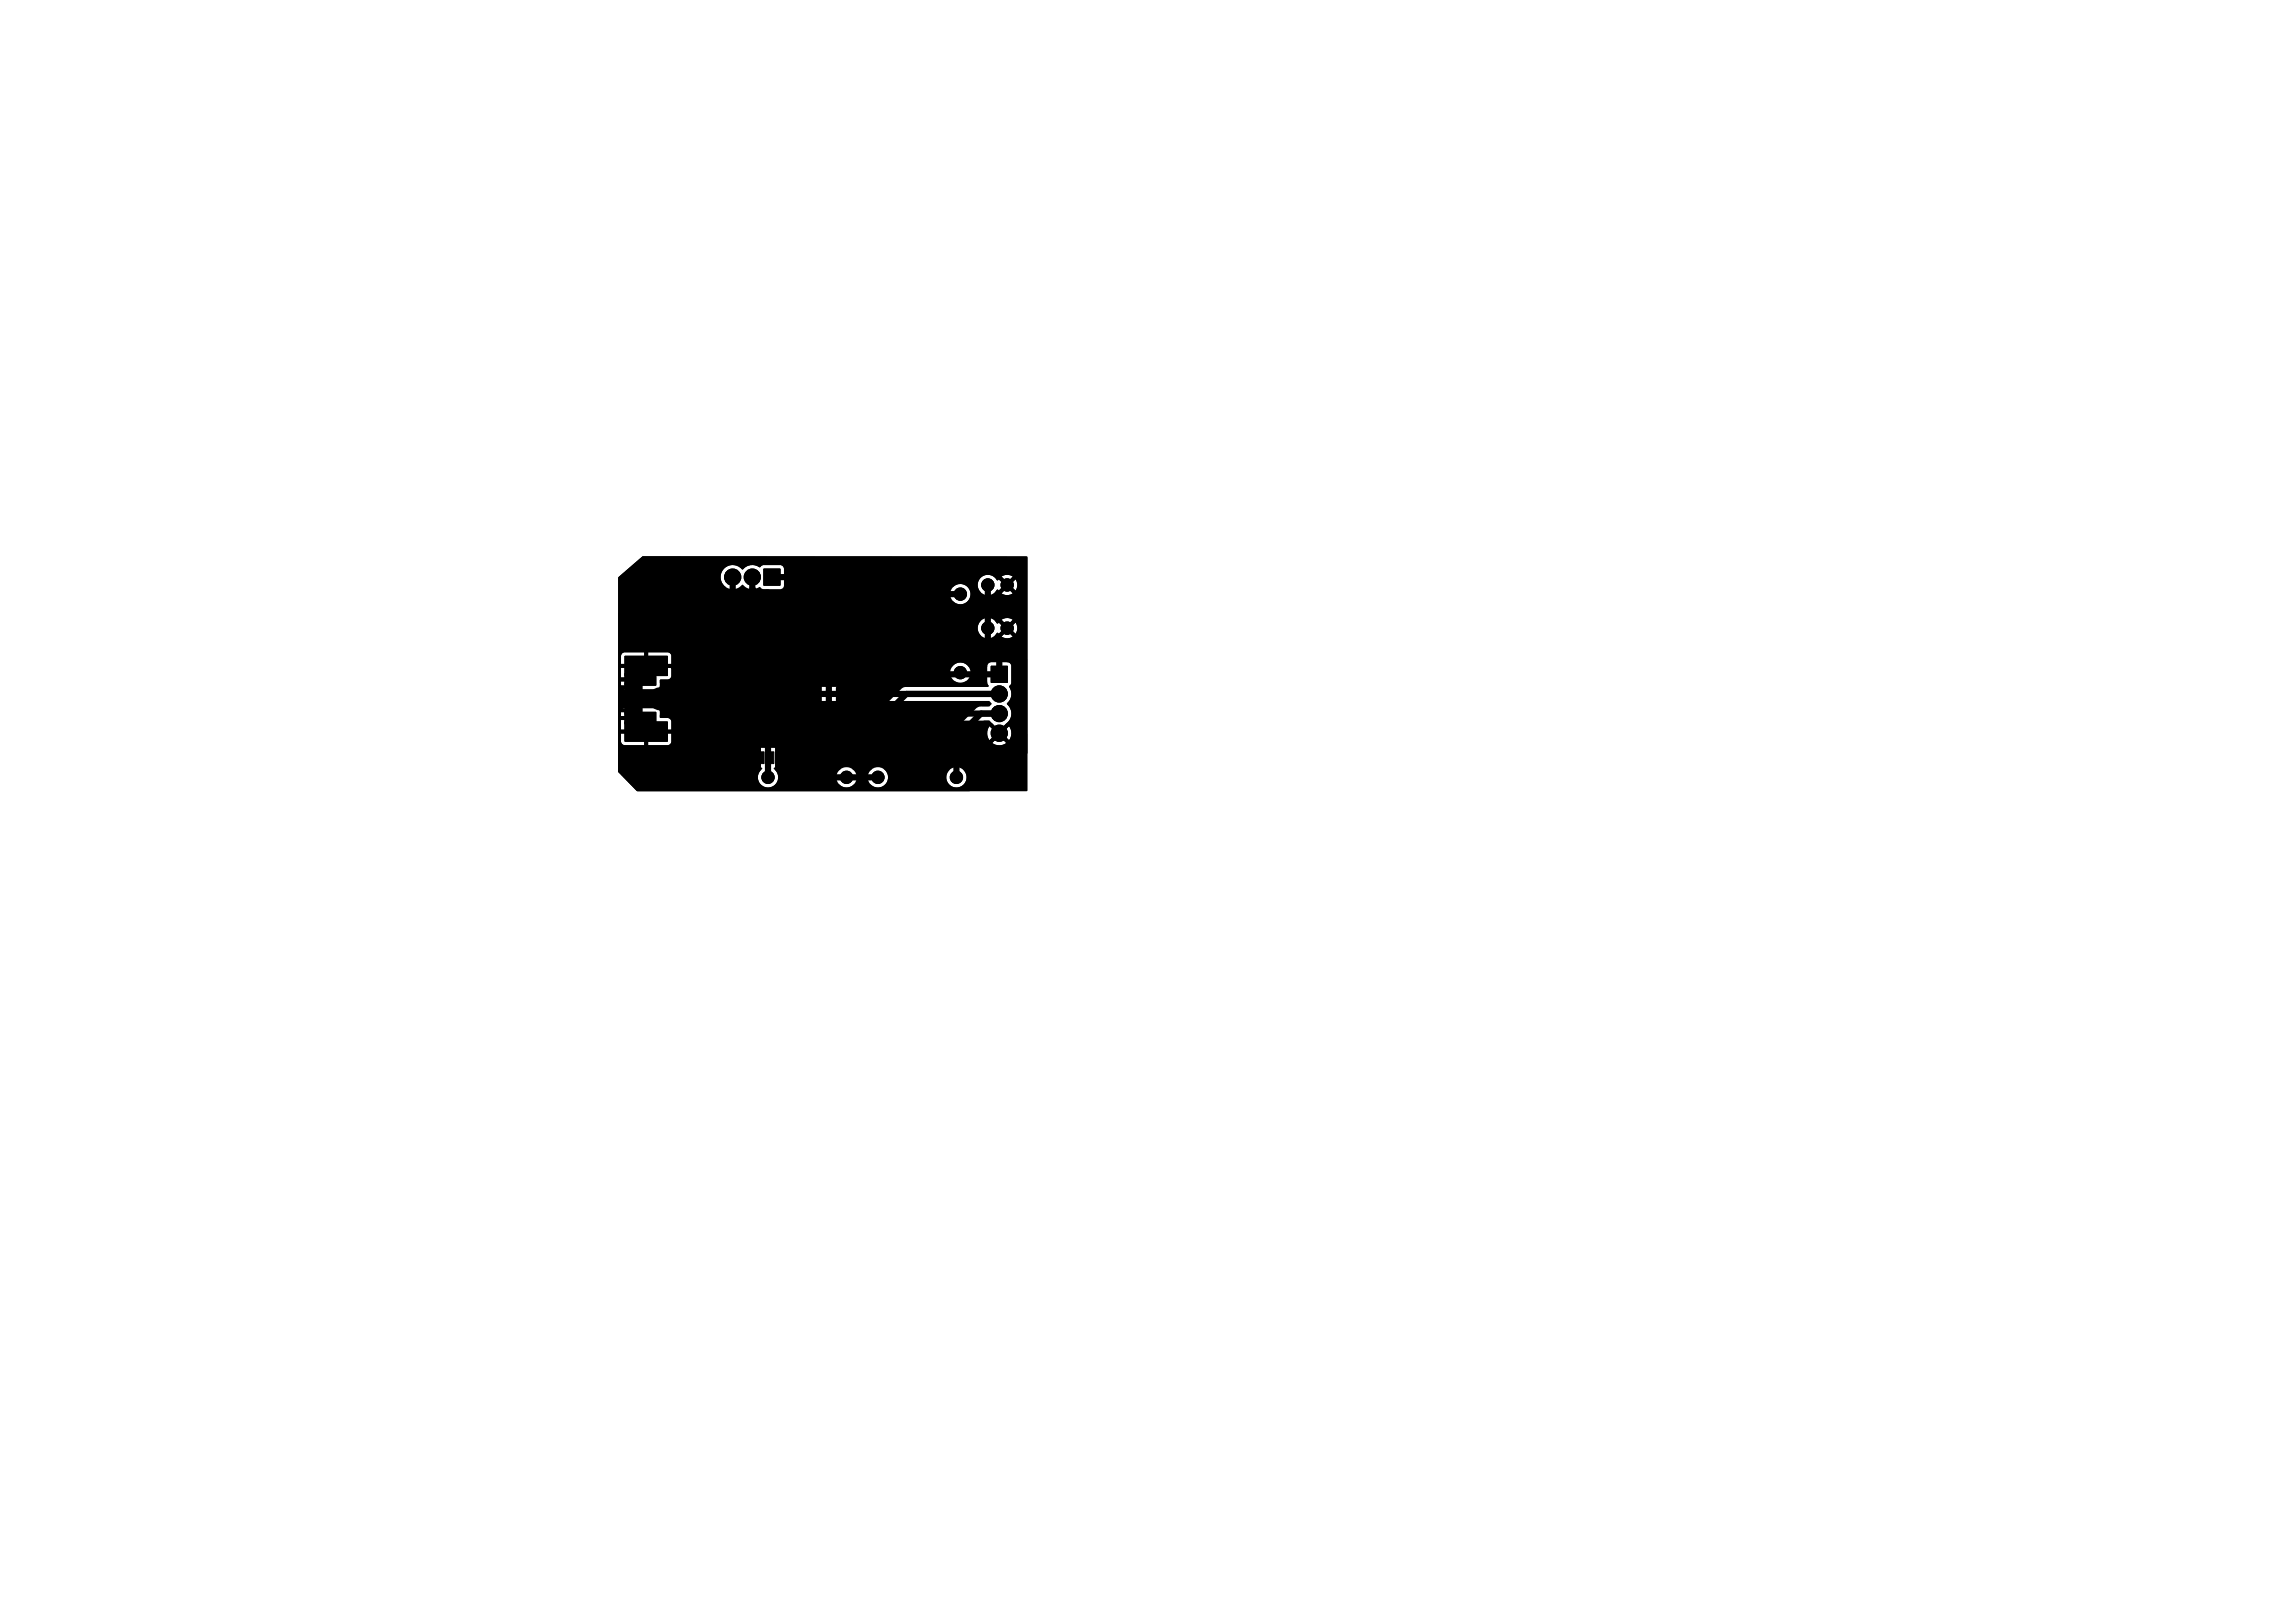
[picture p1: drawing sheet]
<svg xmlns="http://www.w3.org/2000/svg" width="297mm" height="210mm" viewBox="0 0 297 210" stroke-linecap="round" stroke-linejoin="round" font-family="sans-serif">
<g fill="#000" stroke="#000" stroke-width=".13">
<path d="M96.6 79.5h1v1.5h-1zM97.9 79.5h1v1.5h-1zM99.1 79.5h1.1v1.5h-1.1zM98.8 73.6h2.1v2.1h-2.1zM100.4 79.5h1v1.5h-1zM101.7 79.5h1v1.5h-1zM102.9 79.5h1.1v1.5h-1.1zM104.2 79.5h1v1.5h-1zM105.5 79.5h1v1.5h-1zM106.8 79.5h1v1.5h-1zM108 79.5h1v1.5h-1zM109.3 79.5h1v1.5h-1z"/>
<path d="M110.6 79.5h1v1.5h-1zM111.8 79.5h1.1v1.5h-1.1zM113.1 79.5h1v1.5h-1zM114.4 79.5h1v1.5h-1zM115.6 79.5h1.1v1.5h-1.1zM116.9 79.5h1v1.5h-1zM118.2 79.5h1v1.5h-1zM119.5 79.5h1v1.5h-1zM120.7 79.5h1v1.5h-1zM80.9 88.4h2.2v1h-2.2zM80.9 91.4h2.2v1h-2.2zM83 89.9h1v1h-1z"/>
<path d="M80.9 87.2h4v1.5h-4zM80.9 92.2h4v1.5h-4zM80.9 84.9h5.5v2.5h-5.5zM80.9 93.4h5.5v2.5h-5.5zM83.4 89.7h4v1.5h-4zM95.1 92.5h1.5v1h-1.5zM95.1 89.9h1.5v1h-1.5zM95.1 87.4h1.5v1h-1.5zM95.1 86.1h1.5v1h-1.5zM95.1 84.8h1.5v1.1h-1.5zM95.6 88.8h1v.8h-1zM95.6 91.3h1v.8h-1z"/>
<path d="M96.6 97.3h1v1.5h-1zM97.9 97.3h1v1.5h-1zM99.1 97.3h1.1v1.5h-1.1zM100.4 97.3h1v1.5h-1zM101.7 97.3h1v1.5h-1zM102.9 97.3h1.1v1.5h-1.1zM104.2 97.3h1v1.5h-1zM105.5 97.3h1v1.5h-1zM106.8 97.3h1v1.5h-1zM108 97.3h1v1.5h-1zM109.3 97.3h1v1.5h-1zM110.6 97.3h1v1.5h-1z"/>
<path d="M111.8 97.3h1.1v1.5h-1.1zM113.1 97.3h1v1.5h-1zM114.4 97.3h1v1.5h-1zM115.6 97.3h1.1v1.5h-1.1zM116.9 97.3h1v1.5h-1zM118.2 97.3h1v1.5h-1zM119.5 97.3h1v1.5h-1zM120.7 97.3h1v1.5h-1zM128.3 86.2h2.1v2.1h-2.1z"/>
<circle cx="83.4" cy="79.8" r=".5"/>
<circle cx="86.6" cy="79.6" r=".5"/>
<circle cx="89.2" cy="79.5" r=".5"/>
<circle cx="91.9" cy="79.5" r=".5"/>
<circle cx="94.1" cy="79.4" r=".5"/>
<circle cx="94.8" cy="74.7" r="1.05"/>
<circle cx="97.4" cy="74.7" r="1.05"/>
<circle cx="124.3" cy="76.9" r=".8"/>
<circle cx="127.8" cy="75.7" r=".8"/>
<circle cx="130.3" cy="75.7" r=".8"/>
<circle cx="82.5" cy="97.4" r=".5"/>
<circle cx="83.2" cy="82.2" r=".5"/>
<circle cx="85" cy="97.4" r=".5"/>
<circle cx="86.5" cy="82.1" r=".5"/>
<circle cx="87.5" cy="84.4" r=".5"/>
<circle cx="87.5" cy="97.4" r=".5"/>
<circle cx="87.6" cy="86.9" r=".5"/>
<circle cx="87.7" cy="95.4" r=".5"/>
<circle cx="88.2" cy="94.2" r=".5"/>
<circle cx="89.5" cy="81.9" r=".5"/>
<circle cx="89.5" cy="86.9" r=".5"/>
<circle cx="89.5" cy="84.4" r=".5"/>
<circle cx="90" cy="98.4" r=".5"/>
<circle cx="90" cy="95.9" r=".5"/>
<circle cx="90" cy="94.2" r=".5"/>
<circle cx="91.4" cy="94.2" r=".5"/>
<circle cx="92" cy="86.9" r=".5"/>
<circle cx="92" cy="81.9" r=".5"/>
<circle cx="92" cy="84.4" r=".5"/>
<circle cx="92.5" cy="95.9" r=".5"/>
<circle cx="92.6" cy="94.2" r=".5"/>
<circle cx="93" cy="98.4" r=".5"/>
<circle cx="94" cy="86.8" r=".5"/>
<circle cx="94" cy="84.4" r=".5"/>
<circle cx="94.1" cy="94" r=".5"/>
<circle cx="94.3" cy="81.9" r=".5"/>
<circle cx="95" cy="83.4" r=".5"/>
<circle cx="95" cy="96.9" r=".5"/>
<circle cx="95" cy="94.9" r=".5"/>
<circle cx="96.5" cy="83.4" r=".5"/>
<circle cx="96.5" cy="94.9" r=".5"/>
<circle cx="97.5" cy="93.9" r=".5"/>
<circle cx="97.5" cy="84.2" r=".5"/>
<circle cx="97.6" cy="85.7" r=".5"/>
<circle cx="97.7" cy="92.2" r=".5"/>
<circle cx="98" cy="88.9" r=".5"/>
<circle cx="98" cy="90.4" r=".5"/>
<circle cx="98" cy="87.4" r=".5"/>
<circle cx="124.3" cy="87" r=".8"/>
<circle cx="127.8" cy="81.3" r=".8"/>
<circle cx="129.3" cy="89.8" r="1.05"/>
<circle cx="129.3" cy="94.9" r="1.05"/>
<circle cx="129.3" cy="92.3" r="1.05"/>
<circle cx="130.3" cy="81.3" r=".8"/>
<circle cx="99.4" cy="100.6" r=".8"/>
<circle cx="109.6" cy="100.6" r=".8"/>
<circle cx="113.6" cy="100.6" r=".8"/>
<circle cx="123.8" cy="100.6" r=".8"/>
</g>
<path d="M83.4 79.8l.1-.2h3.8l2.2 2.3M82.5 97.4h5M82.9 92.8v.1l.7 .8v1M83.2 82.2l.1-.1h3.2l1 .9v3.8l.1 .1M87.6 87.4v-.5l-.7-.7h-3.3v1l-.7 .7v.1M89.5 81.9h2.5v2.5h-2.5v2.5h4.4l.1-2.5 1-1h1.5l.8 .8h.2v1.4l.5 .5v5.8l-.3 .3v1l-.2 .2v.5l-1 1h-1.5l-.9-.9h-1.4l-.1 .2h-4.4v.7l-.7 .8v1.7M89.5 84.9h2.5M94.3 81.9v-2.4l-.2-.1v.1h-4.9l.3 .3v2.1M95 96.9l-1-1h-1.5l.5 .5v2h-3v-2.5l-.5-.5-2 2M96.5 94.4l-.5 .5" fill="none" stroke="#000" stroke-width=".5"/>
<g fill="#000">
<path d="M80 74.7l3.2-2.7h49.7l.1 2.6h-1.9a1.29 1.29 0 0 0-1.5 0l.7 .7 .8-.7h1.9v1.1h-1.3l-.3-.7-.7 .7 .7 .7 .3-.7h1.3v1.1h-1.9l-.8-.7-.7 .7a1.29 1.29 0 0 0 1.5 0h1.9v3.4h-1.9l-.8-.2-.7 .2 .7 .7 .8-.7h1.9v1.1h-1.3l-.3-.7-.7 .7 .7 .7 .3-.7h1.3v1.1h-1.9l-.8-.8-.7 .8 .7 .2 .8-.2h1.9v9.9h-2.1a1.95 1.95 0 0 0-.6-1.2 1.76 1.76 0 0 0 .3-2.3l.3-.4v-2.2a.65 .65 0 0 0-.7-.6v-.5l-.1-.3-1.4-1.4 .1-1.2 .2-.3 .3 .1 .7-.7-.7-.7-.3 .1-.3-.4 .1-3.7 .2-.3 .3 .1 .7-.7-.7-.7-.2 .1-.3-.3a1.33 1.33 0 0 0-1.9 0 1.33 1.33 0 0 0 0 1.9v.2h-1.3a1.31 1.31 0 0 0-2-1.1h-22.1v-2.2l-.2-.3-.3-.2h-2.2l-.5 .3a1.68 1.68 0 0 0-2.2 .3 1.59 1.59 0 0 0-2.3-.2 1.59 1.59 0 0 0 0 2.3 1.59 1.59 0 0 0 2.3-.1 1.76 1.76 0 0 0 2.3 .3l.4 .2h2.2l.3-.1 .2-.3h22.1l-.2 .1a1.31 1.31 0 0 0 .3 2.2 1.31 1.31 0 0 0 1.9-1.2h1.3v3.4a1.43 1.43 0 0 0 0 2l.1 1.8 1.3 1.5-.4 .2-.1 .3v.9h-2.2v-.2a1.31 1.31 0 0 0-2-.9h-36.7v-1.1l-.2-.2-.2-.2h-5.7l-.3 .2-.1 .2v1.1h3v-1.5h.5v1.5h39.7l-.5 .5h-42.7v1.3h2.6l.1 .1v.4h-2.7a.93 .93 0 0 0 .1 .8l.3 .2h1.8v-1h.5v1l2-.1 .3-.3v-.9h1.1l.3-.2 .1-1.3h36.2l-.1 .2a1.31 1.31 0 0 0 1.1 1.7 1.31 1.31 0 0 0 1.5-1.3h2.2v1.4l.1 .4-24.5 .1-.5 .3-4.2 4.2-.2 .4v.6h-11.6l-.1-1.2-.3-.3h-1.1v-.8l-.3-.4h-4.3l-.4 .2v.8h2.2v-1h.5v1.3l-.1 .2h-2.6v1.2h18.1v.5h-18.1v1.1l.1 .3 .3 .1h2.6v-1.5h.5v1.5h2.7l.3-.4v-1.1h11.6v4.7a1.33 1.33 0 0 0-.1 1.9 1.33 1.33 0 0 0 1.9 0 1.33 1.33 0 0 0 0-1.9v-5.2l3.7-3.7h24l.3 .4-.2 .3h-1.3l-.4 .2-3.4 3.4-.1 .6v4a1.38 1.38 0 0 0-.4 1h-7.6v-.2a1.35 1.35 0 0 0-2.3-.7h-2.1a1.32 1.32 0 0 0-1.9 0 1.32 1.32 0 0 0 .1 1.9 1.32 1.32 0 0 0 1.8-.1h2.2a1.32 1.32 0 0 0 1.4 .3 1.32 1.32 0 0 0 .8-1.2h7.6v.2a1.33 1.33 0 0 0 1.9 .9 1.33 1.33 0 0 0 .3-2.1v-3.8l2.6-2.5h.7l1.3 1.2 .9-.9a1.57 1.57 0 0 0 .7-1.3h2.1v2.6h-2.1l-.1-.5-.2-.4-.9 .9h-.7l-1-.9a1.56 1.56 0 0 0 0 1.8l1-.9h.7l.9 .9 .2-.4 .1-.5h2.1v1.2h-2.8l-.9-.9-.9 .9a1.56 1.56 0 0 0 1.8 0h2.8l-.1 6.3h-50.5l-2.4-2.6zM80 74.7l3.2-2.7h49.7l.1 2.6h-1.9a1.29 1.29 0 0 0-1.5 0l.7 .7 .8-.7h1.9v1.1h-1.3l-.3-.7-.7 .7h-.7l-.7-.7-.2 .1-.3-.3a1.31 1.31 0 0 0-2 .1 1.31 1.31 0 0 0 .5 2h-1.7v-.2a1.35 1.35 0 0 0-2.3-.7h-18.9l-2.1-2.1-.3-.1h-.5a.77 .77 0 0 0-.5-.7h-2.2l-.5 .3a1.68 1.68 0 0 0-2.2 .3 1.6 1.6 0 0 0-2.4-.1 1.6 1.6 0 0 0 .2 2.4v.9l.2 .3 1.2 1.3 .5 .1h2.1l.3 .2-.1 .2h-1.6l-.4 .3v.7h.8v-1h.5v1.5h-1.3v.8l.4 .2h.4v-1h.5v1h5.8v-2.5l1.2-1.2h18.9a1.34 1.34 0 0 0 1.4 .3 1.34 1.34 0 0 0 .9-1.2h1.8a1.33 1.33 0 0 0 1.6-.6h.2l.1 .1 .7-.7h.7l.7 .7 .3-.7h1.3v1.1h-1.9l-.8-.7-.7 .7 .7 .2 .8-.2h1.9v3.4h-1.9a1.29 1.29 0 0 0-1.5 0l.7 .7 .8-.7h1.9v1.1h-1.3l-.3-.7-.7 .7h-.7l-.7-.7-.3 .1-.3-.4-.6-.3h-5.8l-.1-.7-.4-.3h-.3v1h6l-.3 .1-.4 .4h-5.3v.6h-.5v-2.1h-7.1v2.5h7.1v-.4h.5v.4h.3l.4-.2 .1-.8h4.5l-.1 .1a1.31 1.31 0 0 0 .5 1.8 1.31 1.31 0 0 0 1.8-.5h.2l.1 .1 .7-.7h.7l.7 .7 .3-.7h1.3v1.1h-1.9l-.8-.8-.7 .8 .7 .2 .8-.2h1.9v9.9h-2.1a1.95 1.95 0 0 0-.6-1.2v-.1a1.67 1.67 0 0 0 .3-2.2l.3-.4v-2.2l-.2-.4-.3-.1h-2.2a.65 .65 0 0 0-.5 .6h-2.2a1.43 1.43 0 0 0-2.4 0h-15.3l-2.2-2.2v-2.5l7.8-.1v-2.5h-9.7v5.6l.2 .4 .9 .9h-17.9v-1.1l-.2-.2-.2-.2h-5.7l-.4 .3v1.2h3v-1.5h.5v1.5h20.9l1.5 1.6 .1 3.5h-9.3v-1.1l-.1-.3-.3-.2h-1l-.2-.4 .1-.1h1.1l.3-.3 .1-1.3-.1-.3-.3-.1h-1.9l-.2 .4v1l-.1 .2-9-.1-.1-.1v-.4h1.1l.3-.2 .1-1.3h-6.5v1.3h2.6l.1 .1v.3l-.1 .1h-2.6v.5h1.7l.1 .1v.4h-1.8v.3l.1 .3 .3 .1h.9v-.7h.5v.7l.2 .1 .1 .1-.1 .8h-1.6l-.3 .1-.1 .3v.4h1.3v-.8h.5v1.2l-1.8 .1v.5h2.6l.1 .1v.3l-.1 .1h-2.6v1.2h6.5l-.1-1.2-.3-.3h-1.1v-.3l.1-.2h8.6a2.5 2.5 0 0 0 1.7-1h.9l.3-.1 .1-.3h9.3v3.9h-26v1.1l.1 .3 .3 .1h2.6v-1.5h.5v1.5h2.7l.3-.4v-1.1h19.5v1.7l-.2 .2h-9.7l-.3 .1-.1 .3v.6h.8v-1h.5v1.5h-1.3v.6l.1 .3 .3 .1h.4v-1h.5v1h1.1l.1 .2a1.33 1.33 0 0 0-.1 2 1.33 1.33 0 0 0 2-.1 1.33 1.33 0 0 0-.4-2l.2-.1h5.9l.2 .1v.6l.1 .3 .8 .9 .5 .3h.8a1.34 1.34 0 0 0 2-.1 1.34 1.34 0 0 0-.3-2l.1-.1h1.7v-2.5h-3.3v2.5a.28 .28 0 0 1-.3 .4 .28 .28 0 0 1-.2-.4l-.1-10.3 .7-.8h14.7a1.38 1.38 0 0 0 1.4 0h2.6h.1l.2 .6-.1 .1h-10.5l-.4 .1-.3 .2-3.6 3.6-.2 .3-.1 3.5-.1 .2v2.5h.2l.1 .1a1.34 1.34 0 0 0-.3 2 1.34 1.34 0 0 0 2 0 1.34 1.34 0 0 0-.2-2l.1-.1h6.5v-2.5l-5.2-.1v-.8l2.7-2.6 9.5-.1 1.3 1.3 1.3-1.2 .2-.5 .1-.5h2.1v2.6h-2.1l-.1-.5-.2-.4-.9 .9h-.7l-1-.9-.2 .4v.5v.5l.2 .4 1-.9h.7l.9 .9 .2-.4 .1-.5h2.1v1.2h-2.8l-.9-.9-.9 .9 .4 .3h.5h.5l.4-.3h2.8l-.1 1.5h-7.3v.2h-3.3l-.1-.6-.1-.3-.2-.1h-.4v1h4.1v.5h-4.1v1h.4l.2-.1 .1-.3 .1-.6h3.3v2.3h-.5a1.31 1.31 0 0 0-1.9-1.2 1.31 1.31 0 0 0-.2 2.2 1.31 1.31 0 0 0 2.1-.8v-.2h.5v1.7l-.2 .1h-43l-2.4-2.6z"/>
<circle cx="94.1" cy="94" r=".25"/>
</g>
<g fill="none" stroke="#000" stroke-width=".8">
<path d="M94.8 74.7v2l1 1h2.6l1.2 1.3v1.3M97.4 74.7v1.5l.4 .5h1.6l1.5 1.5v2.1M99.9 74.7h1.9l2.2 2.2M103.1 76v1.7M104 76.9l-1.8 1.8v1.6M104 76.9h20.3M127.8 75.7v8.1l1.5 1.5v2M104.7 80.3h-.1v4.2l2.8 2.8h21.8M107.3 87.1v12.7l.7 .8h5.6M108.6 87.3l-1.3 1.3M117.3 89.8l-3.7 3.7v4.5M126.9 92.3l-3.1 3.2v5.1"/>
<path d="M129.3 92.3h-11.2l-3.2 3.2v2.5M129.3 89.8h-25.7l-4.2 4.2v6.6"/>
</g>
<g fill="none" stroke="#000" stroke-width=".15">
<path d="M126.6 99.1v.1M127.3 98.7l-.2-.1-.2 .2 .1 .3h.3M127.3 98.6v.8M127.6 98.6l.2 .2M127.8 98.6v.6M128.2 98.7l.1-.1 .2 .1 .1 .3-.1 .1h-.3zM128.9 98.4a.35 .35 0 0 1 .5 .4 .35 .35 0 0 1-.5 .3M130 100h-.3v.4M130.3 98.4v.8M130.7 98.4v.8M131 98.4h.4v.8h-.4M131.2 98.7h.2"/>
<path d="M131.2 100l.1-.1 .3 .1v.3l-.1 .1h-.3zM131.8 98.4a.36 .36 0 0 1 .5 .4 .36 .36 0 0 1-.5 .3v-.3h.1M132.2 99.6v.8h-.4M129.7 100.1l.4 .2-.1 .1h-.3M130.7 100.1l-.3 .3M130.8 100.1l-.3-.1-.1-.3 .4-.1v.8M131.1 101.7h.5M131.6 101.2l-.3-.3v.8M131.8 100.9l.3 .8 .2-.8"/>
</g>
<path d="M85.4 90.4h8.6" fill="none" stroke="#000" stroke-width="3"/>
<path d="M94 90.4h1.8" fill="none" stroke="#000" stroke-width="1"/>
</svg>
